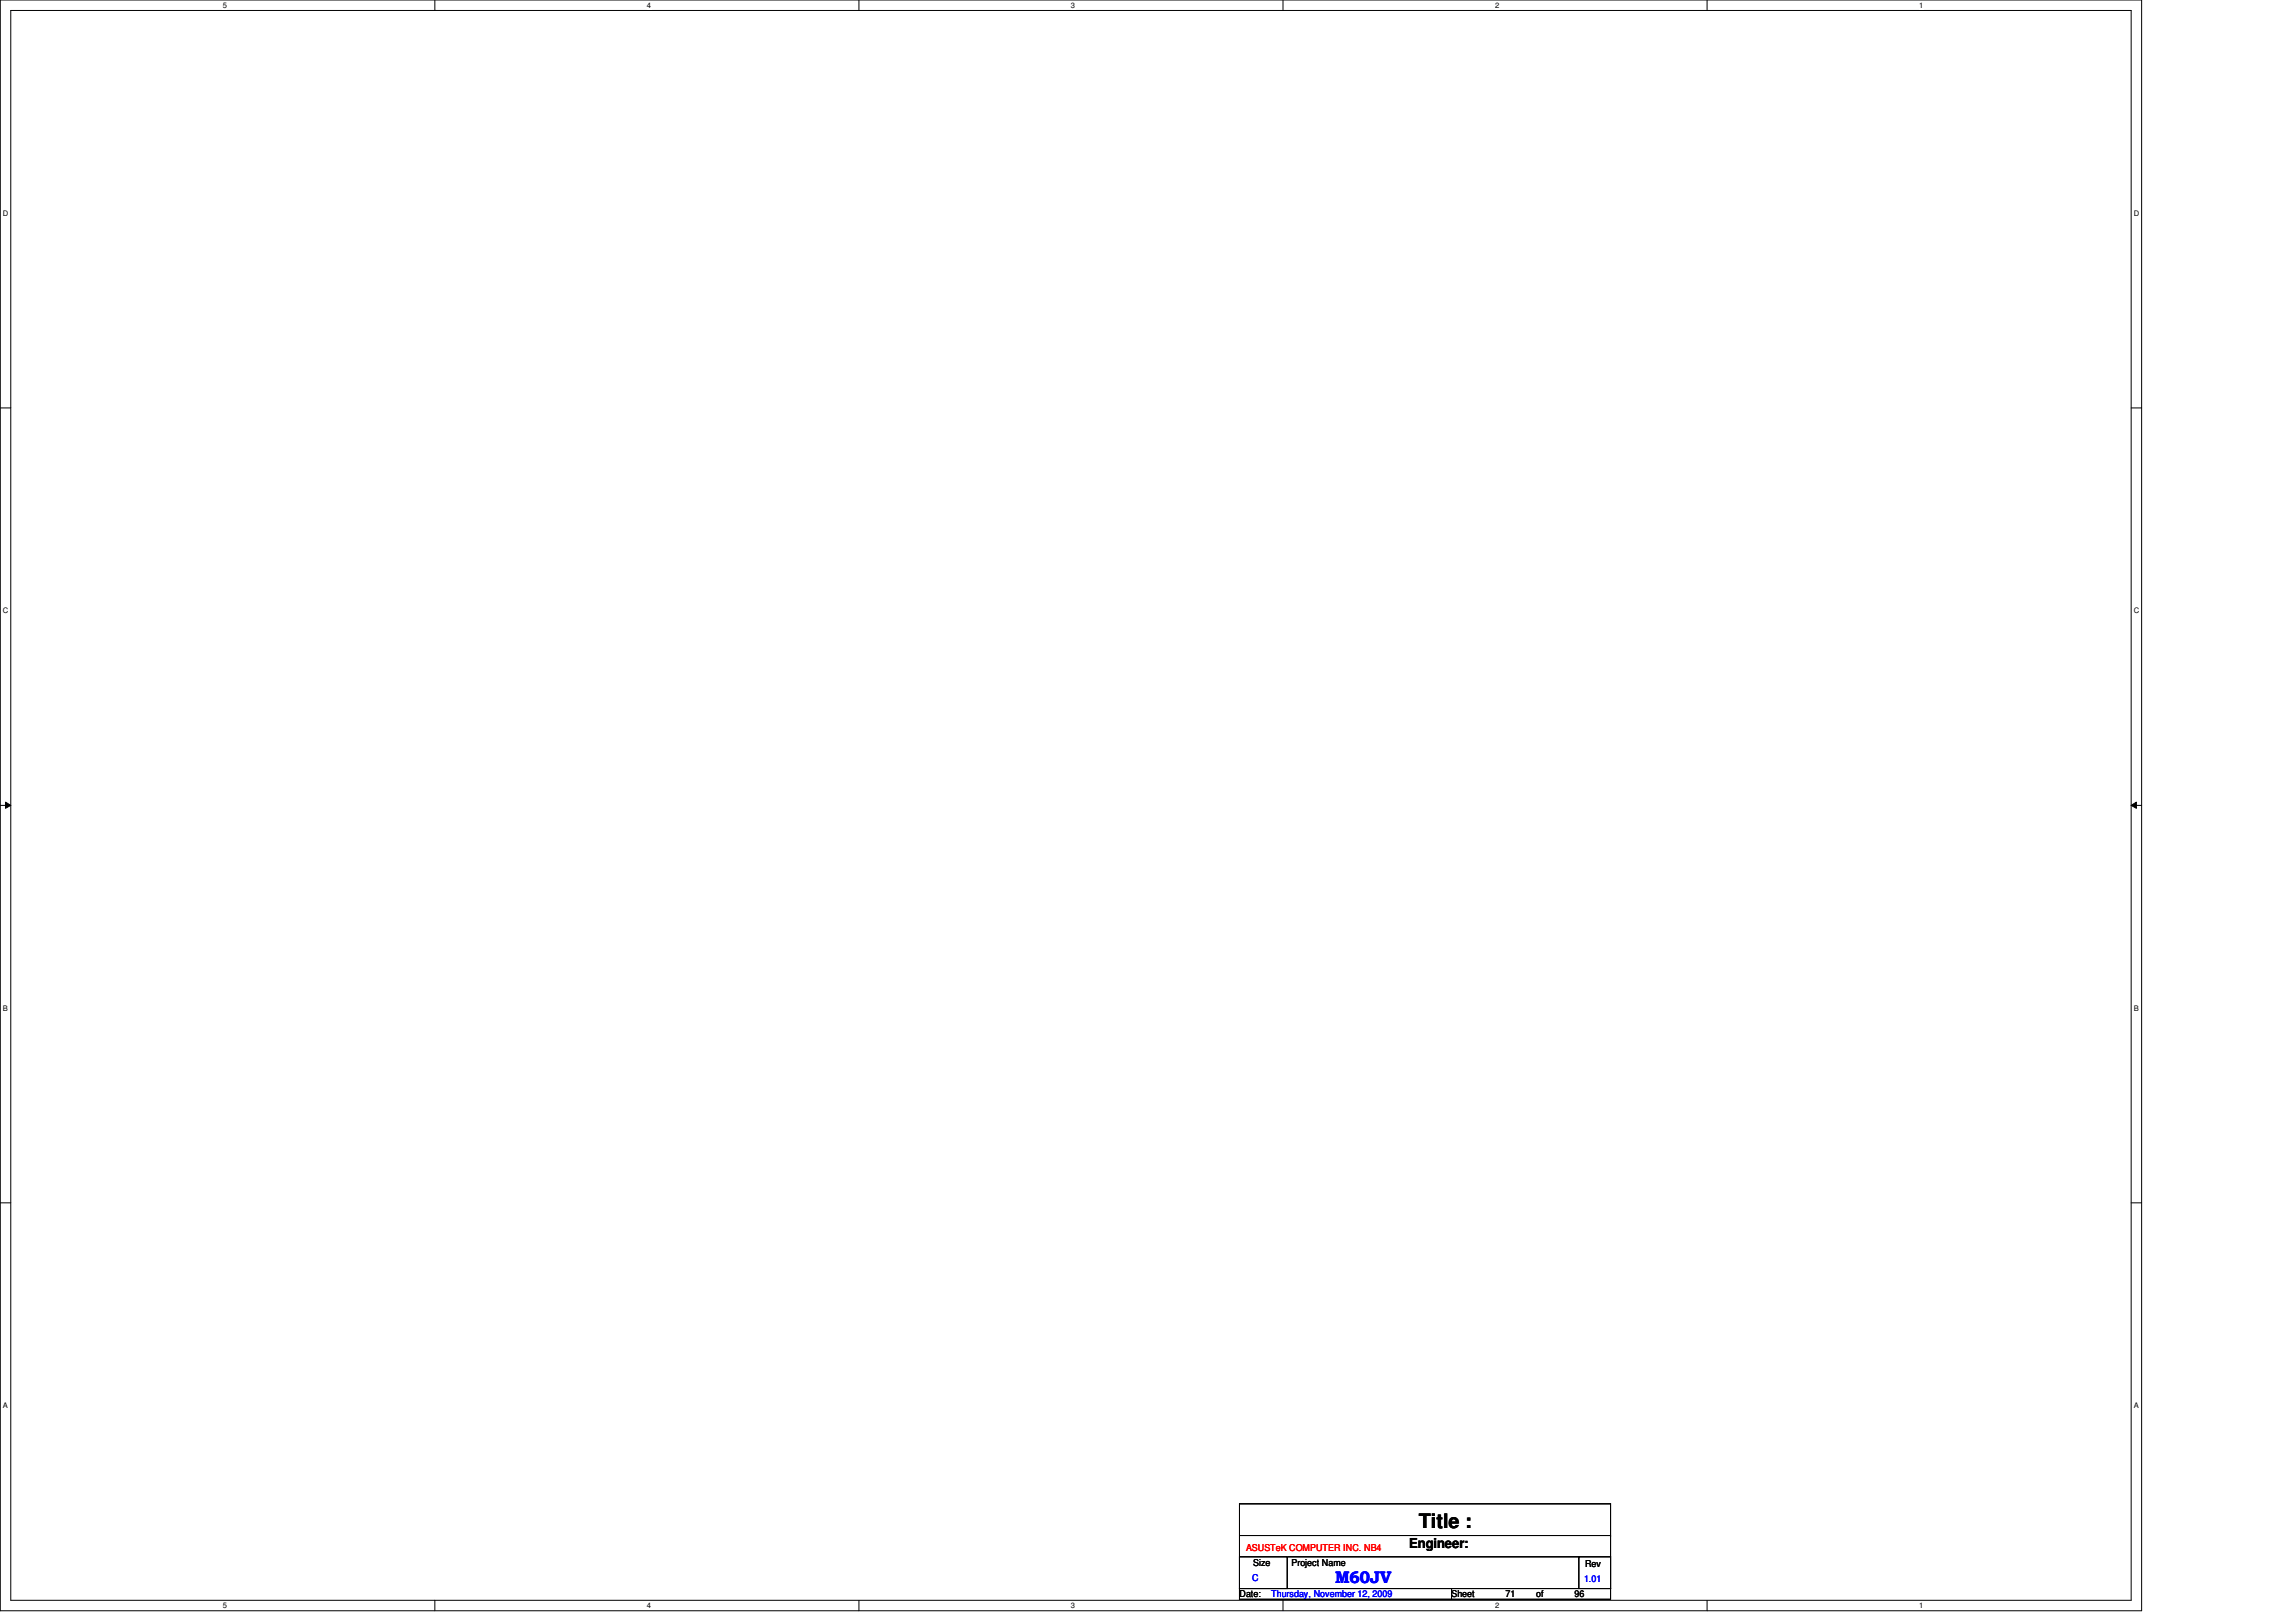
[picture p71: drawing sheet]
<svg xmlns="http://www.w3.org/2000/svg" width="297mm" height="210mm" viewBox="0 0 297 210" stroke-linecap="round" stroke-linejoin="round" font-family="sans-serif">
<defs><g id="words">
<text font-size="2.6" x="183.6" y="197.7">Title :</text>
<text font-size="2.2" fill="#00f" x="172.7" y="204.9">M60JV</text>
<text font-size="1.8" x="182.3" y="200.4">Engineer:</text>
<text font-size="1.2" fill="#f00" x="161.2" y="200.7">ASUSTeK COMPUTER INC. NB4</text>
<g font-size="1.2">
<text x="162.1" y="202.6">Size</text>
<text x="167.1" y="202.6">Project Name</text>
<text x="205.1" y="202.7">Rev</text>
<text x="160.4" y="206.7">Date:</text>
<text x="187.8" y="206.7">Sheet</text>
<text x="194.8" y="206.7">71</text>
<text x="198.8" y="206.7">of</text>
<text x="203.7" y="206.7">96</text>
</g>
<g font-size="1.2" fill="#00f">
<text x="162" y="204.6">C</text>
<text x="164.5" y="206.7">Thursday, November 12, 2009</text>
<text x="204.9" y="204.7">1.01</text>
</g>
<g font-size="1">
<text x="28.8" y="1">5</text>
<text x="83.7" y="1">4</text>
<text x="138.6" y="1">3</text>
<text x="193.4" y="1">2</text>
<text x="248.3" y="1">1</text>
<text x=".4" y="27.9">D</text>
<text x="276.1" y="27.9">D</text>
<text x=".4" y="79.4">C</text>
<text x="276.1" y="79.4">C</text>
<text x=".4" y="130.8">B</text>
<text x="276.1" y="130.8">B</text>
<text x=".4" y="182.2">A</text>
<text x="276.1" y="182.2">A</text>
<text x="28.8" y="208.1">5</text>
<text x="83.7" y="208.1">4</text>
<text x="138.6" y="208.1">3</text>
<text x="193.4" y="208.1">2</text>
<text x="248.3" y="208.1">1</text>
</g>
</g></defs>
<path d="M0 0h277.1v208.4h-277.1zM1.4 1.4h274.3v205.7h-274.3z" fill="none" stroke="#000" stroke-width=".13"/>
<g fill="#fff">
<path d="M28.8 .1h.6v1.1h-.6z"/>
<path d="M28.8 207.2h.6v1.1h-.6z"/>
</g>
<path d="M56.3 0v1.4M56.3 207.1v1.3" fill="none" stroke="#000" stroke-width=".13"/>
<g fill="#fff">
<path d="M83.7 .1h.5v1.1h-.5z"/>
<path d="M83.7 207.2h.5v1.1h-.5z"/>
</g>
<path d="M111.1 0v1.4M111.1 207.1v1.3" fill="none" stroke="#000" stroke-width=".13"/>
<g fill="#fff">
<path d="M138.6 .1h.5v1.1h-.5z"/>
<path d="M138.6 207.2h.5v1.1h-.5z"/>
</g>
<path d="M166 0v1.4M166 207.1v1.3" fill="none" stroke="#000" stroke-width=".13"/>
<g fill="#fff">
<path d="M193.4 .1h.6v1.1h-.6z"/>
<path d="M193.4 207.2h.6v1.1h-.6z"/>
</g>
<path d="M220.8 0v1.4M220.8 207.1v1.3" fill="none" stroke="#000" stroke-width=".13"/>
<g fill="#fff">
<path d="M248.3 .1h.5v1.1h-.5z"/>
<path d="M248.3 207.2h.5v1.1h-.5z"/>
<path d="M.4 27.1h.7v1.1h-.7z"/>
<path d="M276.1 27.1h.7v1.1h-.7z"/>
<path d="M.4 78.5h.7v1.1h-.7z"/>
<path d="M276.1 78.5h.7v1.1h-.7z"/>
</g>
<path d="M0 52.8h1.4M275.7 52.8h1.4" fill="none" stroke="#000" stroke-width=".13"/>
<g fill="#fff">
<path d="M.4 129.9h.6v1.1h-.6z"/>
<path d="M276.1 129.9h.6v1.1h-.6z"/>
</g>
<path d="M0 104.2h1.4M.7 103.8l.7 .4-.7 .4zM275.7 104.2l.7-.4v.8zM275.7 104.2h1.4" fill="none" stroke="#000" stroke-width=".13"/>
<path d="M.7 103.8l.7 .4-.7 .4zM275.7 104.2l.7-.4v.8z" fill="#000"/>
<g fill="#fff">
<path d="M.4 181.4h.6v1.1h-.6z"/>
<path d="M276.1 181.4h.6v1.1h-.6z"/>
</g>
<path d="M0 155.7h1.4M275.7 155.7h1.4M160.4 194.6h48v11h-48zM160.4 198.7h48M208.4 198.7h.1M160.4 201.5h6.1v4.1h-6.1zM160.4 205.6h27.4v1.4h-27.4zM166.7 201.5h37.6M187.8 205.6h20.6v1.4h-20.6zM204.3 201.5h4.1v4.1h-4.1zM204.3 201.5h.1" fill="none" stroke="#000" stroke-width=".13"/>
<use href="#words"/>
</svg>
